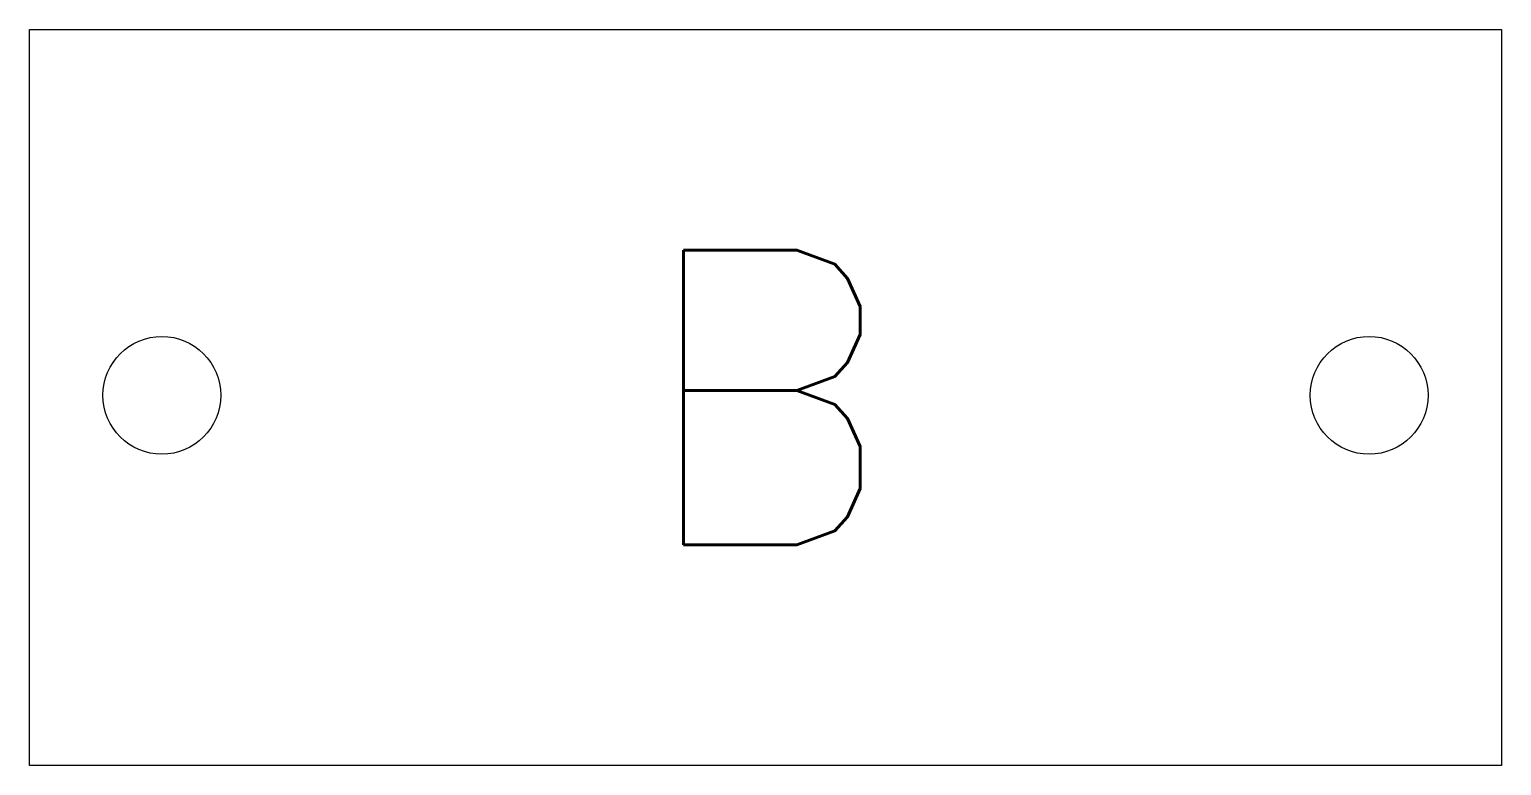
# Model space of a CAD drawing. Extents: x 69.2 to 79.2, y 230.4 to 235.4.
import ezdxf
from ezdxf.enums import TextEntityAlignment as Align

# ---------------------------------------------------------------- set-up
doc = ezdxf.new("R2010")
doc.units = 0
doc.header["$MEASUREMENT"] = 0
doc.layers.get('0').update_dxf_attribs({"linetype": 'CONTINUOUS'})
doc.styles.add('ROMANS', font='romans')

msp = doc.modelspace()

# ---------------------------------------------------------------- linework, layer by layer
at = {"color": 3}
msp.add_lwpolyline([(69.233, 235.446), (79.233, 235.446), (79.233, 230.446), (69.233, 230.446)], close=True, dxfattribs=at)
at = {"color": 1}
for centre in [(70.133, 232.961), (78.334, 232.961)]:
    msp.add_circle(centre, 0.4, dxfattribs=at)

# ---------------------------------------------------------------- texts
at = {"color": 7, "lineweight": -3, "style": 'ROMANS'}
msp.add_attdef('B', text='', height=2, dxfattribs=at).set_placement((74.233, 232.946), align=Align.MIDDLE_CENTER)

doc.saveas('drawing.dxf')
